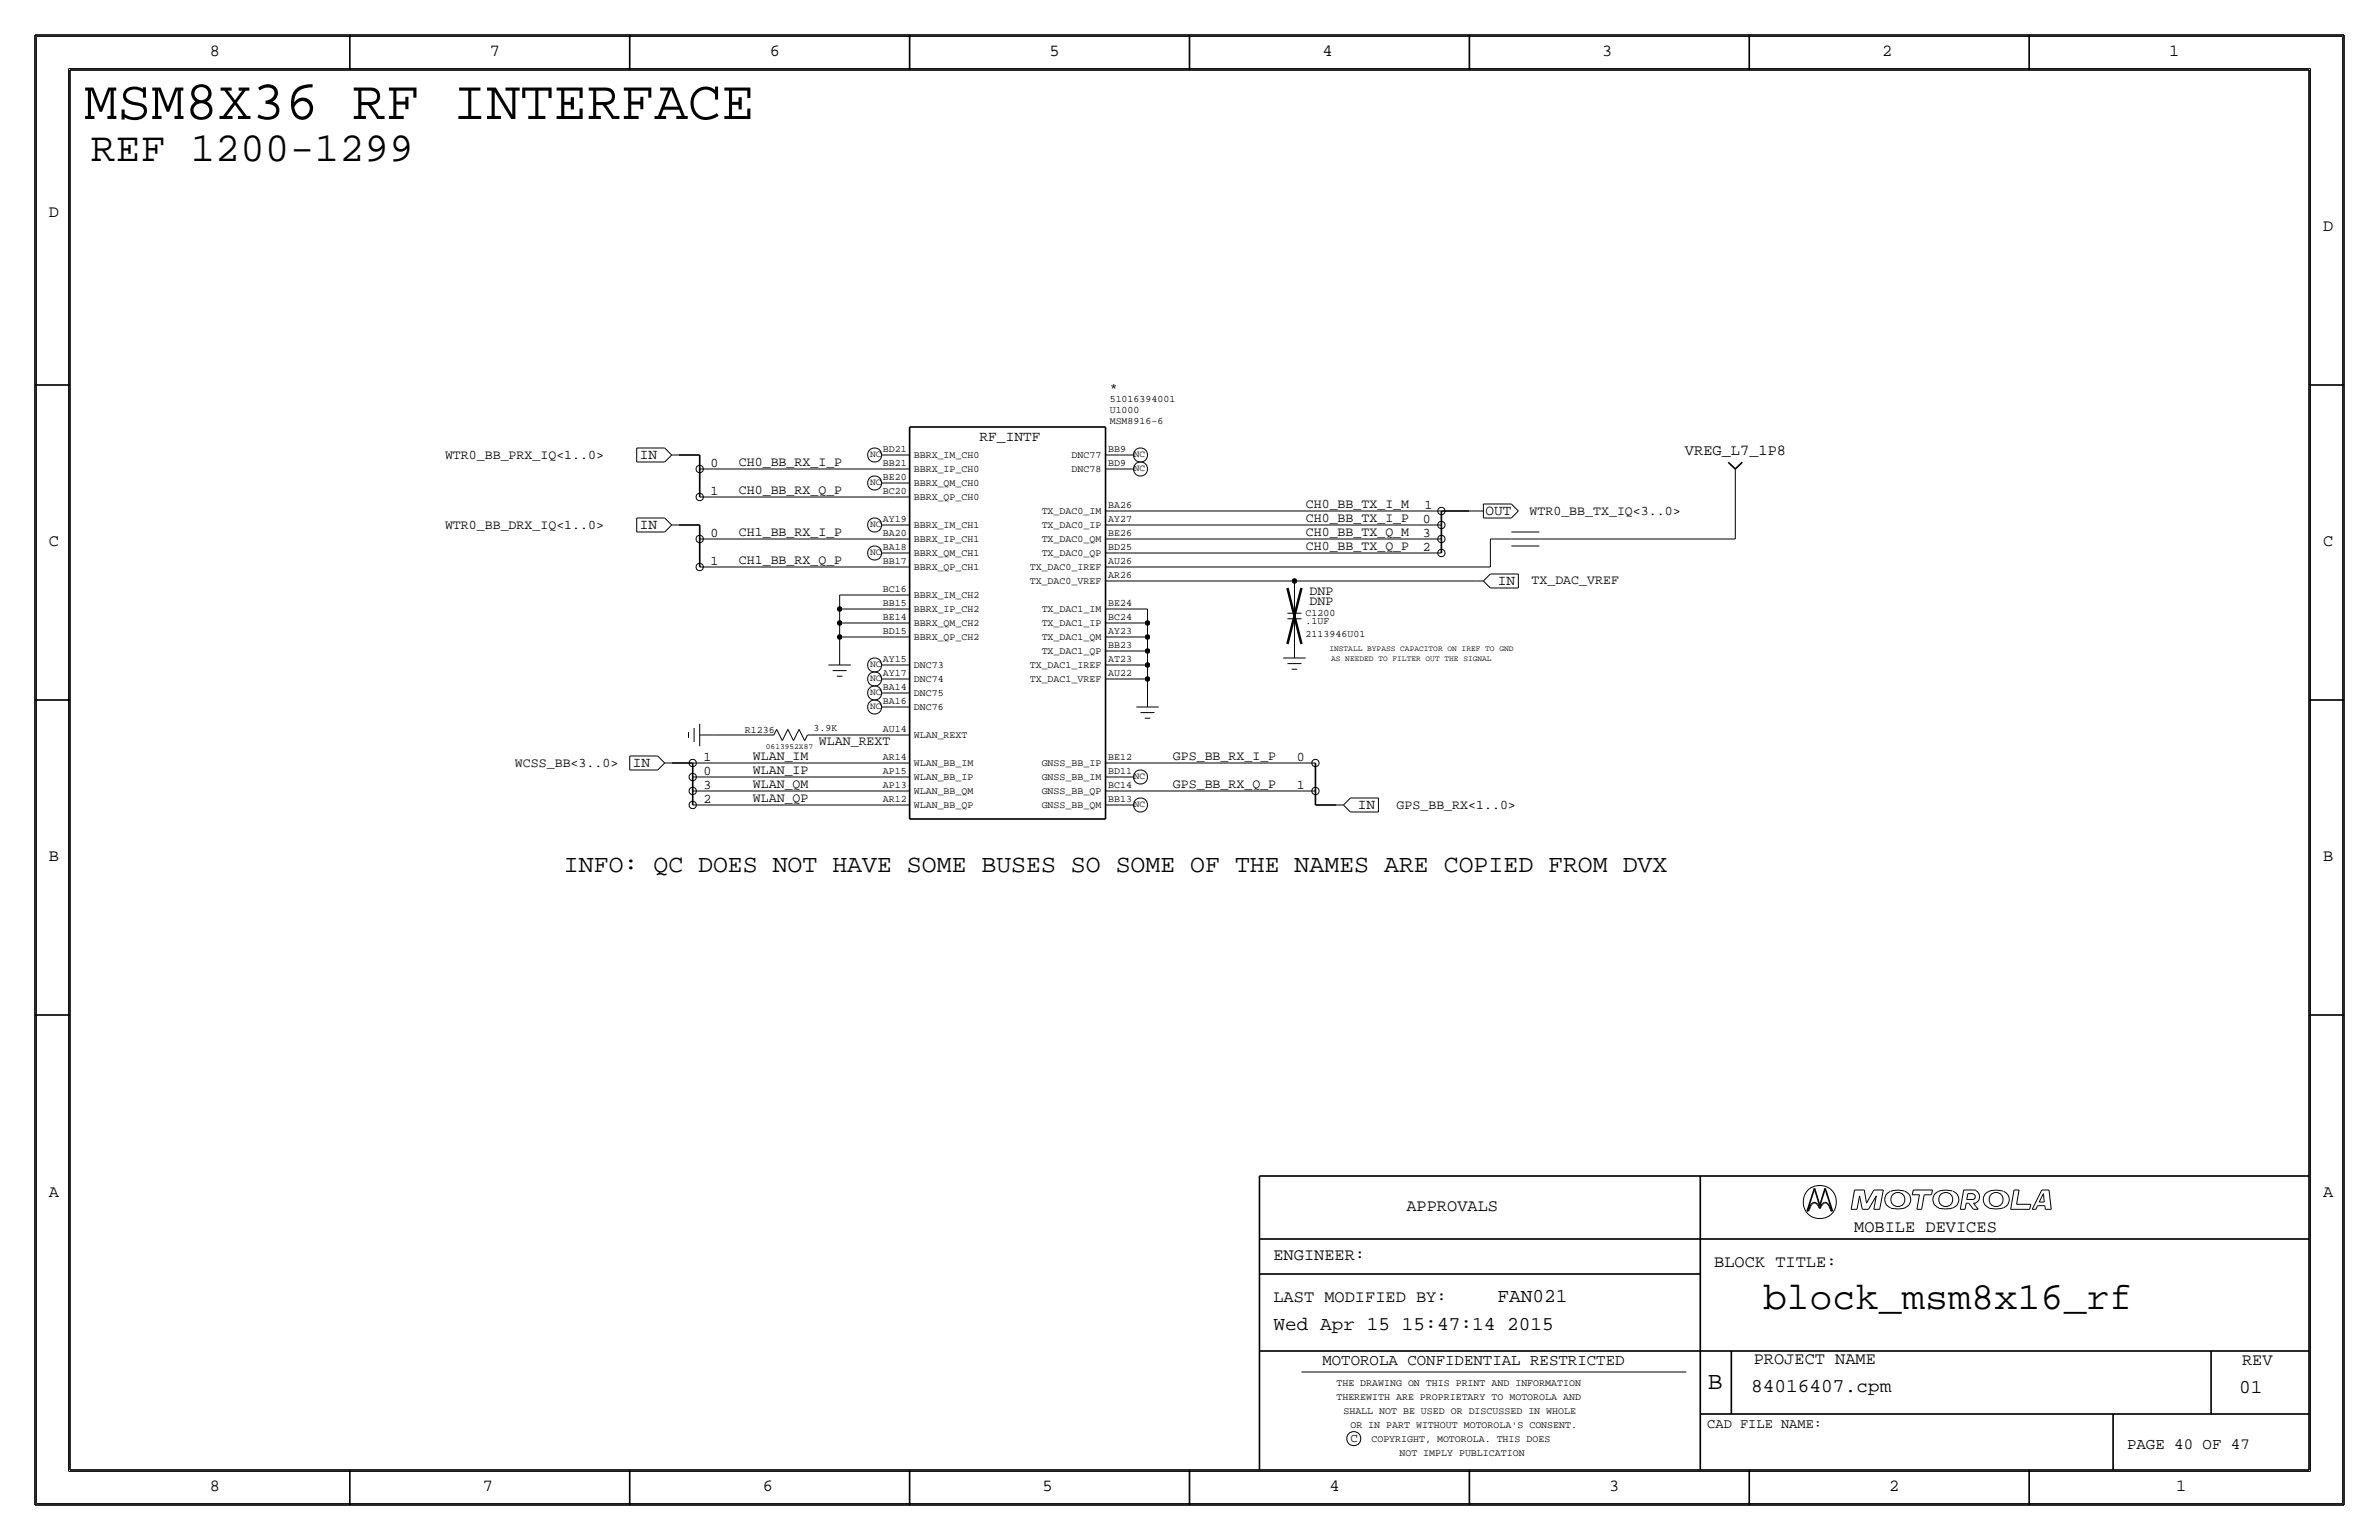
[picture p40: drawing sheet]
<svg xmlns="http://www.w3.org/2000/svg" width="432mm" height="279mm" viewBox="0 0 432 279" stroke-linecap="round" stroke-linejoin="round" font-family="sans-serif">
<defs><g id="words">
<text font-size="10.1" x="15.2" y="21.6">MSM8X36 RF INTERFACE</text>
<text font-size="7.5" x="16.5" y="29.2">REF 1200-1299</text>
<text font-size="7" x="320" y="237.5">block_msm8x16_rf</text>
<g font-size="4.5">
<text x="102.4" y="158.3">INFO: QC DOES NOT HAVE SOME BUSES SO SOME OF THE NAMES ARE COPIED FROM DVX</text>
<text x="310" y="252.1">B</text>
</g>
<g font-size="3.5">
<text x="271.8" y="236.2">FAN021</text>
<text x="231.1" y="241.3">Wed Apr 15 15:47:14 2015</text>
<text x="317.9" y="252.6">84016407.cpm</text>
<text x="406.4" y="252.7">01</text>
</g>
<g font-size="3.1">
<text x="38.1" y="10.2">8</text>
<text x="88.9" y="10.2">7</text>
<text x="139.7" y="10.2">6</text>
<text x="190.5" y="10.2">5</text>
<text x="240" y="10.2">4</text>
<text x="290.8" y="10.2">3</text>
<text x="341.6" y="10.2">2</text>
<text x="393.7" y="10.2">1</text>
<text x="8.9" y="39.4">D</text>
<text x="421.6" y="41.9">D</text>
<text x="8.9" y="99.1">C</text>
<text x="421.6" y="99.1">C</text>
<text x="8.9" y="156.2">B</text>
<text x="421.6" y="156.2">B</text>
<text x="8.9" y="217.2">A</text>
<text x="255.3" y="219.7">APPROVALS</text>
<text x="421.6" y="217.2">A</text>
<text x="336.5" y="223.5">MOBILE DEVICES</text>
<text x="231.1" y="228.6">ENGINEER:</text>
<text x="311.2" y="229.9">BLOCK TITLE:</text>
<text x="231.1" y="236.2">LAST MODIFIED BY:</text>
<text x="318.3" y="247.5">PROJECT NAME</text>
<text x="407" y="247.6">REV</text>
<text x="38.1" y="270.5">8</text>
<text x="87.6" y="270.5">7</text>
<text x="138.4" y="270.5">6</text>
<text x="189.2" y="270.5">5</text>
<text x="241.3" y="270.5">4</text>
<text x="292.1" y="270.5">3</text>
<text x="342.9" y="270.5">2</text>
<text x="395" y="270.5">1</text>
</g>
<g font-size="2.9">
<text x="240" y="247.6">MOTOROLA CONFIDENTIAL RESTRICTED</text>
<text x="386.1" y="262.9">PAGE 40 OF 47</text>
</g>
<text font-size="2.8" x="305.8" y="82.5">VREG_L7_1P8</text>
<g font-size="2.6">
<text x="116.1" y="83.3">IN</text>
<text x="177.8" y="80">RF_INTF</text>
<text x="116.1" y="96">IN</text>
<text x="269.6" y="93.5">OUT</text>
<text x="271.9" y="106.1">IN</text>
<text x="114.9" y="139.1">IN</text>
<text x="246.5" y="146.8">IN</text>
</g>
<text font-size="2.5" x="309.9" y="259.1">CAD FILE NAME:</text>
<g font-size="2.4">
<text x="201.4" y="71.1">*</text>
<text x="80.8" y="83.3">WTR0_BB_PRX_IQ&lt;1..0&gt;</text>
<text x="128.9" y="89.8">1</text>
<text x="128.9" y="84.7">0</text>
<text x="134.1" y="84.6">CH0_BB_RX_I_P</text>
<text x="134.1" y="89.7">CH0_BB_RX_Q_P</text>
<text x="237" y="94.7">CH0_BB_TX_I_P</text>
<text x="237" y="92.2">CH0_BB_TX_I_M</text>
<text x="258.2" y="94.8">0</text>
<text x="258.5" y="92.4">1</text>
<text x="277.6" y="93.5">WTR0_BB_TX_IQ&lt;3..0&gt;</text>
<text x="80.8" y="96">WTR0_BB_DRX_IQ&lt;1..0&gt;</text>
<text x="128.9" y="97.4">0</text>
<text x="134.1" y="97.3">CH1_BB_RX_I_P</text>
<text x="237" y="97.3">CH0_BB_TX_Q_M</text>
<text x="237" y="99.8">CH0_BB_TX_Q_P</text>
<text x="258.2" y="99.9">2</text>
<text x="258.2" y="97.4">3</text>
<text x="128.9" y="102.5">1</text>
<text x="134.1" y="102.4">CH1_BB_RX_Q_P</text>
<text x="237.7" y="107.9">DNP</text>
<text x="278" y="106">TX_DAC_VREF</text>
<text x="237.7" y="109.7">DNP</text>
<text x="136.7" y="137.9">WLAN_IM</text>
<text x="148.6" y="135.2">WLAN_REXT</text>
<text x="212.9" y="137.9">GPS_BB_RX_I_P</text>
<text x="93.5" y="139.2">WCSS_BB&lt;3..0&gt;</text>
<text x="127.7" y="143.1">3</text>
<text x="127.7" y="140.6">0</text>
<text x="127.7" y="138">1</text>
<text x="136.7" y="143">WLAN_QM</text>
<text x="136.7" y="140.5">WLAN_IP</text>
<text x="212.9" y="143">GPS_BB_RX_Q_P</text>
<text x="235.4" y="143.1">1</text>
<text x="235.4" y="138">0</text>
<text x="127.7" y="145.6">2</text>
<text x="136.7" y="145.5">WLAN_QP</text>
<text x="253.5" y="146.8">GPS_BB_RX&lt;1..0&gt;</text>
</g>
<text font-size="2.3" x="245.1" y="261.6">C</text>
<g font-size="1.8">
<text x="201.4" y="74.9">U1000</text>
<text x="201.4" y="76.9">MSM8916-6</text>
<text x="201.4" y="72.8">51016394001</text>
<text x="160.3" y="82">BD21</text>
<text x="165.9" y="83.2">BBRX_IM_CH0</text>
<text x="194.5" y="83.2">DNC77</text>
<text x="201.2" y="82">BB9</text>
<text x="160.3" y="89.7">BC20</text>
<text x="160.3" y="87.1">BE20</text>
<text x="160.3" y="84.6">BB21</text>
<text x="165.9" y="85.7">BBRX_IP_CH0</text>
<text x="165.9" y="88.2">BBRX_QM_CH0</text>
<text x="194.5" y="85.7">DNC78</text>
<text x="201.2" y="84.6">BD9</text>
<text x="160.3" y="94.7">AY19</text>
<text x="165.9" y="95.9">BBRX_IM_CH1</text>
<text x="165.9" y="90.8">BBRX_QP_CH0</text>
<text x="189.1" y="93.3">TX_DAC0_IM</text>
<text x="189.1" y="95.9">TX_DAC0_IP</text>
<text x="201.2" y="94.7">AY27</text>
<text x="201.2" y="92.2">BA26</text>
<text x="160.3" y="99.8">BA18</text>
<text x="160.3" y="97.3">BA20</text>
<text x="165.9" y="100.9">BBRX_QM_CH1</text>
<text x="165.9" y="98.4">BBRX_IP_CH1</text>
<text x="189.1" y="100.9">TX_DAC0_QP</text>
<text x="189.1" y="98.4">TX_DAC0_QM</text>
<text x="201.2" y="99.8">BD25</text>
<text x="201.2" y="97.3">BE26</text>
<text x="160.3" y="102.4">BB17</text>
<text x="160.3" y="107.4">BC16</text>
<text x="165.9" y="103.5">BBRX_QP_CH1</text>
<text x="186.9" y="103.5">TX_DAC0_IREF</text>
<text x="186.9" y="106">TX_DAC0_VREF</text>
<text x="201.2" y="104.9">AR26</text>
<text x="201.2" y="102.4">AU26</text>
<text x="160.3" y="112.5">BE14</text>
<text x="160.3" y="110">BB15</text>
<text x="165.9" y="108.6">BBRX_IM_CH2</text>
<text x="165.9" y="111.1">BBRX_IP_CH2</text>
<text x="165.9" y="113.6">BBRX_QM_CH2</text>
<text x="189.1" y="111.1">TX_DAC1_IM</text>
<text x="189.1" y="113.6">TX_DAC1_IP</text>
<text x="201.2" y="112.5">BC24</text>
<text x="201.2" y="110">BE24</text>
<text x="237" y="111.8">C1200</text>
<text x="237" y="113.3">.1UF</text>
<text x="160.3" y="115.1">BD15</text>
<text x="165.9" y="116.2">BBRX_QP_CH2</text>
<text x="189.1" y="118.7">TX_DAC1_QP</text>
<text x="189.1" y="116.2">TX_DAC1_QM</text>
<text x="201.2" y="117.6">BB23</text>
<text x="201.2" y="115.1">AY23</text>
<text x="237" y="115.6">2113946U01</text>
<text x="160.3" y="125.2">BA14</text>
<text x="160.3" y="122.7">AY17</text>
<text x="160.3" y="120.1">AY15</text>
<text x="165.9" y="123.8">DNC74</text>
<text x="165.9" y="121.3">DNC73</text>
<text x="186.9" y="121.3">TX_DAC1_IREF</text>
<text x="186.9" y="123.8">TX_DAC1_VREF</text>
<text x="201.2" y="122.7">AU22</text>
<text x="201.2" y="120.1">AT23</text>
<text x="160.3" y="127.8">BA16</text>
<text x="165.9" y="128.9">DNC76</text>
<text x="165.9" y="126.3">DNC75</text>
<text x="135.2" y="133">R1236</text>
<text x="147.6" y="132.5">3.9K</text>
<text x="160.3" y="132.8">AU14</text>
<text x="160.3" y="137.9">AR14</text>
<text x="165.9" y="134">WLAN_REXT</text>
<text x="201.2" y="137.9">BE12</text>
<text x="160.3" y="143">AP13</text>
<text x="160.3" y="140.5">AP15</text>
<text x="165.9" y="141.6">WLAN_BB_IP</text>
<text x="165.9" y="139">WLAN_BB_IM</text>
<text x="189.1" y="141.6">GNSS_BB_IM</text>
<text x="189.1" y="139">GNSS_BB_IP</text>
<text x="201.2" y="143">BC14</text>
<text x="201.2" y="140.5">BD11</text>
<text x="160.3" y="145.5">AR12</text>
<text x="165.9" y="144.1">WLAN_BB_QM</text>
<text x="165.9" y="146.7">WLAN_BB_QP</text>
<text x="189.1" y="146.7">GNSS_BB_QM</text>
<text x="189.1" y="144.1">GNSS_BB_QP</text>
<text x="201.2" y="145.5">BB13</text>
<text x="242.6" y="251.5">THE DRAWING ON THIS PRINT AND INFORMATION</text>
<text x="242.6" y="254">THEREWITH ARE PROPRIETARY TO MOTOROLA AND</text>
<text x="243.8" y="256.5">SHALL NOT BE USED OR DISCUSSED IN WHOLE</text>
<text x="245.1" y="259.1">OR IN PART WITHOUT MOTOROLA'S CONSENT.</text>
<text x="248.9" y="261.6">COPYRIGHT, MOTOROLA. THIS DOES</text>
<text x="254" y="264.2">NOT IMPLY PUBLICATION</text>
</g>
<g font-size="1.7">
<text x="157.9" y="83">NC</text>
<text x="205.8" y="83">NC</text>
<text x="157.9" y="88">NC</text>
<text x="205.8" y="85.5">NC</text>
<text x="157.9" y="95.7">NC</text>
<text x="157.9" y="100.7">NC</text>
<text x="157.9" y="121.1">NC</text>
<text x="157.9" y="123.6">NC</text>
<text x="157.9" y="126.1">NC</text>
<text x="157.9" y="128.7">NC</text>
<text x="205.8" y="141.4">NC</text>
<text x="205.8" y="146.5">NC</text>
</g>
<g font-size="1.4">
<text x="241.3" y="118.1">INSTALL BYPASS CAPACITOR ON IREF TO GND</text>
<text x="241.6" y="119.9">AS NEEDED TO FILTER OUT THE SIGNAL</text>
<text x="139" y="135.9">0613952X87</text>
</g>
</g></defs>
<g fill="none" stroke="#000" stroke-width=".18">
<path d="M6.6 6.6h418.6zM6.6 6.6v266.2zM12.4 12.4v254.6zM12.4 12.4h407zM419.4 12.4v254.6zM425.2 6.6v266.2zM115.6 81.3h5.1zM115.6 81.3v2.5zM115.6 83.8h5.1zM115.6 94h5.1zM115.6 94v2.5zM115.6 96.5h5.1z"/>
<path d="M120.6 81.3l1.3 1.3zM120.6 94l1.3 1.3zM121.9 82.5l-1.2 1.3zM121.9 95.2l-1.2 1.3zM121.9 82.5h1.3zM121.9 95.2h1.3zM127 85.1h2.5zM127 90.2h2.5zM127 97.8h2.5zM129.5 97.8h33.1zM129.5 90.2h33.1zM129.5 85.1h33.1z"/>
<path d="M160 87.6h2.6zM160 82.5h2.6zM160 95.2h2.6zM162.6 95.2h2.5zM162.6 97.8h2.5zM162.6 90.2h2.5zM162.6 87.6h2.5zM162.6 82.5h2.5zM162.6 85.1h2.5zM200.7 97.8h2.5zM200.7 95.2h2.5zM200.7 92.7h2.5z"/>
<path d="M200.7 85.1h2.5zM200.7 82.5h2.5zM203.2 82.5h2.5zM203.2 85.1h2.5zM203.2 95.2h55.9zM203.2 97.8h55.9zM203.2 92.7h55.9zM259.1 92.7h2.5zM259.1 97.8h2.5zM259.1 95.2h2.5zM266.7 92.7h2.5zM269.2 91.4h5.1z"/>
<path d="M269.2 94h5.1zM269.2 91.4v2.6zM270.5 97.8v5.1zM270.5 97.8h3.8zM274.3 97.8h5.1zM274.3 96.5h5.1zM274.3 99.1h5.1zM274.3 91.4l1.3 1.3zM275.6 92.7l-1.3 1.3zM279.4 97.8h35.6zM315 87.6v10.2zM315 85.1v2.5z"/>
<path d="M127 102.9h2.5zM129.5 102.9h33.1zM152.4 115.6h10.2zM152.4 113v2.6zM152.4 115.6v2.5zM152.4 113h10.2zM152.4 110.5v2.5zM152.4 110.5h10.2zM152.4 108v2.5zM152.4 107.9h10.2zM152.4 118.1v2.6zM160 100.3h2.6z"/>
<path d="M162.6 115.6h2.5zM162.6 113h2.5zM162.6 110.5h2.5zM162.6 107.9h2.5zM162.6 102.9h2.5zM162.6 100.3h2.5zM200.7 115.6h2.5zM200.7 118.1h2.5zM200.7 113h2.5zM200.7 110.5h2.5zM200.7 102.9h2.5zM200.7 105.4h2.5z"/>
<path d="M200.7 100.3h2.5zM203.2 102.9h67.3zM203.2 105.4h31.7zM203.2 118.1h5.1zM203.2 115.6h5.1zM203.2 113h5.1zM203.2 110.5h5.1zM203.2 100.3h55.9zM208.3 118.1v2.5zM208.3 115.6v2.5zM208.3 113v2.6zM208.3 110.5v2.5z"/>
<path d="M232.9 119.4h4.1zM233.7 111.3h2.5zM233.7 112.3h2.5zM234.9 105.4h33.1zM234.9 105.4v1.3zM234.9 112.3v4.5zM234.9 106.7v4.6zM234.9 116.8v2.6zM259.1 100.3h2.5zM268 105.4h1.2zM269.2 105.4l1.3 1.3zM270.5 104.1l-1.3 1.3z"/>
<path d="M270.5 104.1h5.1zM270.5 106.7h5.1zM275.6 104.1v2.6zM114.3 137.2h5.1zM114.3 137.2v2.5zM114.3 139.7h5.1zM119.4 137.2l1.2 1.2zM120.6 138.4l-1.2 1.3zM120.7 138.4h1.2zM125 132.8v1.1zM125.7 138.4h2.6zM126 132.1v2.5z"/>
<path d="M127 133.3h2.5zM127 131.3v4.1zM128.3 138.4h34.3zM129.5 133.3h8.9zM138.4 133.3h2.1zM141 132.3l-.5 1zM141 132.3l1 2.1zM143 132.3l-1 2.1zM143 132.3l1 2.1zM145 132.3l-1 2.1zM145 132.3l1 2.1zM146.6 133.4l-.6 1z"/>
<path d="M146.6 133.3h2zM148.6 133.3h14zM150.4 120.7h4zM151.1 121.7h2.6zM151.9 122.7h1zM160 120.7h2.6zM160 123.2h2.6zM160 125.7h2.6zM160 128.3h2.6zM162.6 138.4h2.5zM162.6 133.3h2.5zM162.6 128.3h2.5z"/>
<path d="M162.6 125.7h2.5zM162.6 120.7h2.5zM162.6 123.2h2.5zM200.7 138.4h2.5zM200.7 120.7h2.5zM200.7 123.2h2.5zM203.2 138.4h33zM203.2 123.2h5.1zM203.2 120.7h5.1zM206.2 128.3h4.1zM207 129.3h2.5zM207.8 130.3h1z"/>
<path d="M208.3 123.2v2.5zM208.3 120.7v2.5zM208.3 125.7v2.6zM233.7 120.4h2.5zM234.4 121.4h1.1zM236.2 138.4h2.6zM125.7 146h2.6zM125.7 143.5h2.6zM125.7 141h2.6zM128.3 141h34.3zM128.3 143.5h34.3zM128.3 146h34.3z"/>
<path d="M162.6 146h2.5zM162.6 141h2.5zM162.6 143.5h2.5zM200.7 146h2.5zM200.7 141h2.5zM200.7 143.5h2.5zM203.2 143.5h33zM203.2 141h2.5zM203.2 146h2.5zM236.2 143.5h2.6zM242.6 146h1.2zM243.8 146l1.3 1.3z"/>
<path d="M245.1 144.8l-1.3 1.2zM245.1 144.8h5.1zM245.1 147.3h5.1zM250.2 144.8v2.5zM336 219.4h1.1zM336.6 215.9h1.8zM336.6 215.9l-.6 3.5zM337.5 217l-.4 2.4zM337.5 217l.5 2.4zM338 219.4h1.1zM338.4 215.9l.4 2.4zM340.1 219.4h1.1z"/>
<path d="M340.1 215.9h1.7zM340.1 215.9l-1.3 2.4zM340.6 217l-1.5 2.4zM340.6 217l-.5 2.4zM341.8 215.9l-.6 3.5zM343.1 216.2a1.6 1.6 0 0 0-1 1.5 1.6 1.6 0 0 0 1.1 1.5M345.7 216.1h-.2a4 4 0 0 0-2.3 .1M345.7 216.2a1.59 1.59 0 0 1 1.1 1.5 1.59 1.59 0 0 1-1.1 1.5 5.1 5.1 0 0 1-2.5 0M347.1 216.8h1.3zM347.3 215.9l-.2 .9zM347.3 215.9h3.5zM347.9 219.4h.9z"/>
<path d="M348.4 216.8l-.5 2.6zM349.2 216.8l-.4 2.6zM349.2 216.8h1.4zM350.8 215.9l-.2 .9zM354.4 216.1a3.1 3.1 0 0 0-3.3 .7 1.62 1.62 0 0 0 .8 2.4M354.4 219.2a5.1 5.1 0 0 1-2.5 0M354.5 216.2a1.59 1.59 0 0 1 1 1.5 1.59 1.59 0 0 1-1 1.5M355.8 219.4h.9zM356.4 215.9l-.6 3.5zM356.4 215.9h2.2zM356.9 218.3l-.2 1.1zM356.9 218.3h.4z"/>
<path d="M357 217.6h1.2zM357.2 216.6l-.2 1zM357.2 216.6h1zM357.3 218.3l.9 1.1zM358.1 216.7a.5 .5 0 0 1 .4 .4 .5 .5 0 0 1-.4 .5M358.2 219.4h.9zM358.2 218.3l.9 1.1zM358.2 218.3h.4zM358.5 216a1.24 1.24 0 0 1 .8 1.1 1.24 1.24 0 0 1-.8 1.2M363.5 216.1a3.1 3.1 0 0 0-3.3 .7 1.62 1.62 0 0 0 .8 2.4M363.6 219.2a5.1 5.1 0 0 1-2.6 0M363.6 216.2a1.59 1.59 0 0 1 1.1 1.5 1.59 1.59 0 0 1-1.1 1.5"/>
<path d="M364.9 219.4h3.5zM365.6 215.9l-.7 3.5zM365.6 215.9h.9zM366 218.5h2.6zM366.5 215.9l-.5 2.6zM368.6 218.5l-.2 .9zM368.9 219.4h.6zM369.8 218.7h1.3zM369.8 218.7l-.3 .7zM370.1 218.1h.9zM370.6 215.9l-1.7 3.5zM370.6 215.9h1.3z"/>
<path d="M370.9 216.6l-.8 1.5zM370.9 216.6l.1 1.5zM371.1 218.7l.1 .7zM371.2 219.4h1.1zM371.9 215.9l.4 3.5zM236.2 248.9h69.9zM6.6 272.8h418.6zM12.4 267h407z"/>
<circle cx="127" cy="90.2" r=".67"/>
<circle cx="127" cy="85.1" r=".67"/>
<circle cx="127" cy="97.8" r=".67"/>
<circle cx="158.7" cy="95.3" r="1.28"/>
<circle cx="158.7" cy="82.6" r="1.28"/>
<circle cx="158.7" cy="87.6" r="1.28"/>
<circle cx="207" cy="82.6" r="1.28"/>
<circle cx="207" cy="85.1" r="1.28"/>
<circle cx="261.6" cy="97.8" r=".67"/>
<circle cx="261.6" cy="92.7" r=".67"/>
<circle cx="261.6" cy="95.3" r=".67"/>
<circle cx="127" cy="102.9" r=".67"/>
<circle cx="158.7" cy="100.3" r="1.28"/>
<circle cx="261.6" cy="100.3" r=".67"/>
<circle cx="125.7" cy="138.4" r=".67"/>
<circle cx="158.7" cy="123.2" r="1.28"/>
<circle cx="158.7" cy="128.3" r="1.28"/>
<circle cx="158.7" cy="125.7" r="1.28"/>
<circle cx="158.7" cy="120.7" r="1.28"/>
<circle cx="238.8" cy="138.4" r=".67"/>
<circle cx="125.7" cy="141" r=".67"/>
<circle cx="125.7" cy="143.5" r=".67"/>
<circle cx="125.7" cy="146.1" r=".67"/>
<circle cx="207" cy="141" r="1.28"/>
<circle cx="207" cy="146.1" r="1.28"/>
<circle cx="238.8" cy="143.5" r=".67"/>
<circle cx="330.3" cy="218.1" r="3"/>
<circle cx="344.5" cy="217.6" r="1.28"/>
<circle cx="353.2" cy="217.6" r="1.28"/>
<circle cx="362.3" cy="217.6" r="1.28"/>
<circle cx="245.7" cy="261" r="1.28"/>
</g>
<g fill="none" stroke="#000" stroke-width=".3">
<path d="M6.3 6.4v266.7zM6.4 6.4h419zM12.7 12.7h406.4zM12.7 12.7v254zM63.5 6.4v6.3zM114.3 6.4v6.3zM165.1 6.4v6.3zM215.9 6.3v6.4zM266.7 6.4v6.3zM317.5 6.4v6.3zM368.3 6.4v6.3zM419.1 12.7v254z"/>
<path d="M425.4 6.4v266.7zM6.3 69.8h6.4zM165.1 77.5v71.1zM165.1 77.5h35.6zM200.7 77.5v71.1zM419.1 69.8h6.3zM123.2 82.5h3.8zM123.2 95.2h3.8zM127 82.6v2.5zM127 85.1v5.1zM127 95.3v2.5zM127 97.8v5.1z"/>
<path d="M261.6 95.2v2.6zM261.6 92.7v2.5zM261.6 97.8v2.5zM261.6 92.7h5.1zM313.7 83.9l1.3 1.2zM315 85.1l1.2-1.2zM6.3 127h6.4zM121.9 138.4h3.8zM125.7 138.4v2.6zM238.8 138.4v5.1zM419.1 127h6.3zM125.7 141v2.5z"/>
<path d="M125.7 143.5v2.5zM165.1 148.6h35.6zM238.8 146h3.8zM238.8 143.5v2.5zM6.3 184.1h6.4zM419.1 184.1h6.3zM228.6 213.4v53.3zM228.6 213.4h190.5zM308.6 213.4v53.3zM328 219.7h.2zM328.4 219.4l-.2 .3zM328.6 218.8l-.2 .6z"/>
<path d="M328.8 218.5l-.2 .3zM329 218.3l.2-.1zM329 218.3l-.2 .2zM329.2 218.2h.2zM329.3 215.6l-1.3 4.1zM329.3 215.6l1 3.1zM329.4 218.2l.2 .1zM329.6 218.3l.3 .2zM329.9 218.5l.2 .3zM330.1 218.8l.2 .5zM330.5 218.8l-.2 .5zM330.8 218.5l-.3 .3z"/>
<path d="M331 218.3l-.2 .2zM331 218.3l.2-.1zM331.2 218.2h.2zM331.3 215.6l1.3 4.1zM331.3 215.6l-1 3.1zM331.4 218.2l.2 .1zM331.6 218.3l.2 .2zM331.8 218.5l.2 .3zM332 218.8l.3 .6zM332.3 219.4l.1 .3zM332.4 219.7h.2zM228.6 231.1h80z"/>
<path d="M228.6 224.8h190.5zM228.6 245.1h190.5zM308.6 256.5h110.5zM314.2 245.1v11.4zM383.5 256.5v10.2zM401.3 245.1v11.4zM6.4 273h419zM12.7 266.7h406.4zM63.5 266.7v6.4zM114.3 266.7v6.4zM165.1 266.7v6.4zM215.9 266.7v6.3z"/>
<path d="M266.7 266.7v6.4zM317.5 266.7v6.4zM368.3 266.7v6.4z"/>
</g>
<g fill="#000" stroke="#000" stroke-width=".18">
<circle cx="152.4" cy="115.6" r=".41"/>
<circle cx="152.4" cy="113" r=".41"/>
<circle cx="152.4" cy="110.5" r=".41"/>
<circle cx="208.3" cy="113" r=".41"/>
<circle cx="208.3" cy="115.6" r=".41"/>
<circle cx="208.3" cy="118.1" r=".41"/>
<circle cx="234.9" cy="105.4" r=".41"/>
<circle cx="208.3" cy="123.2" r=".41"/>
<circle cx="208.3" cy="120.7" r=".41"/>
</g>
<path d="M233.7 106.7l2.5 10.1zM236.2 106.7l-2.5 10.1z" fill="none" stroke="#000" stroke-width=".45"/>
<use href="#words"/>
</svg>
